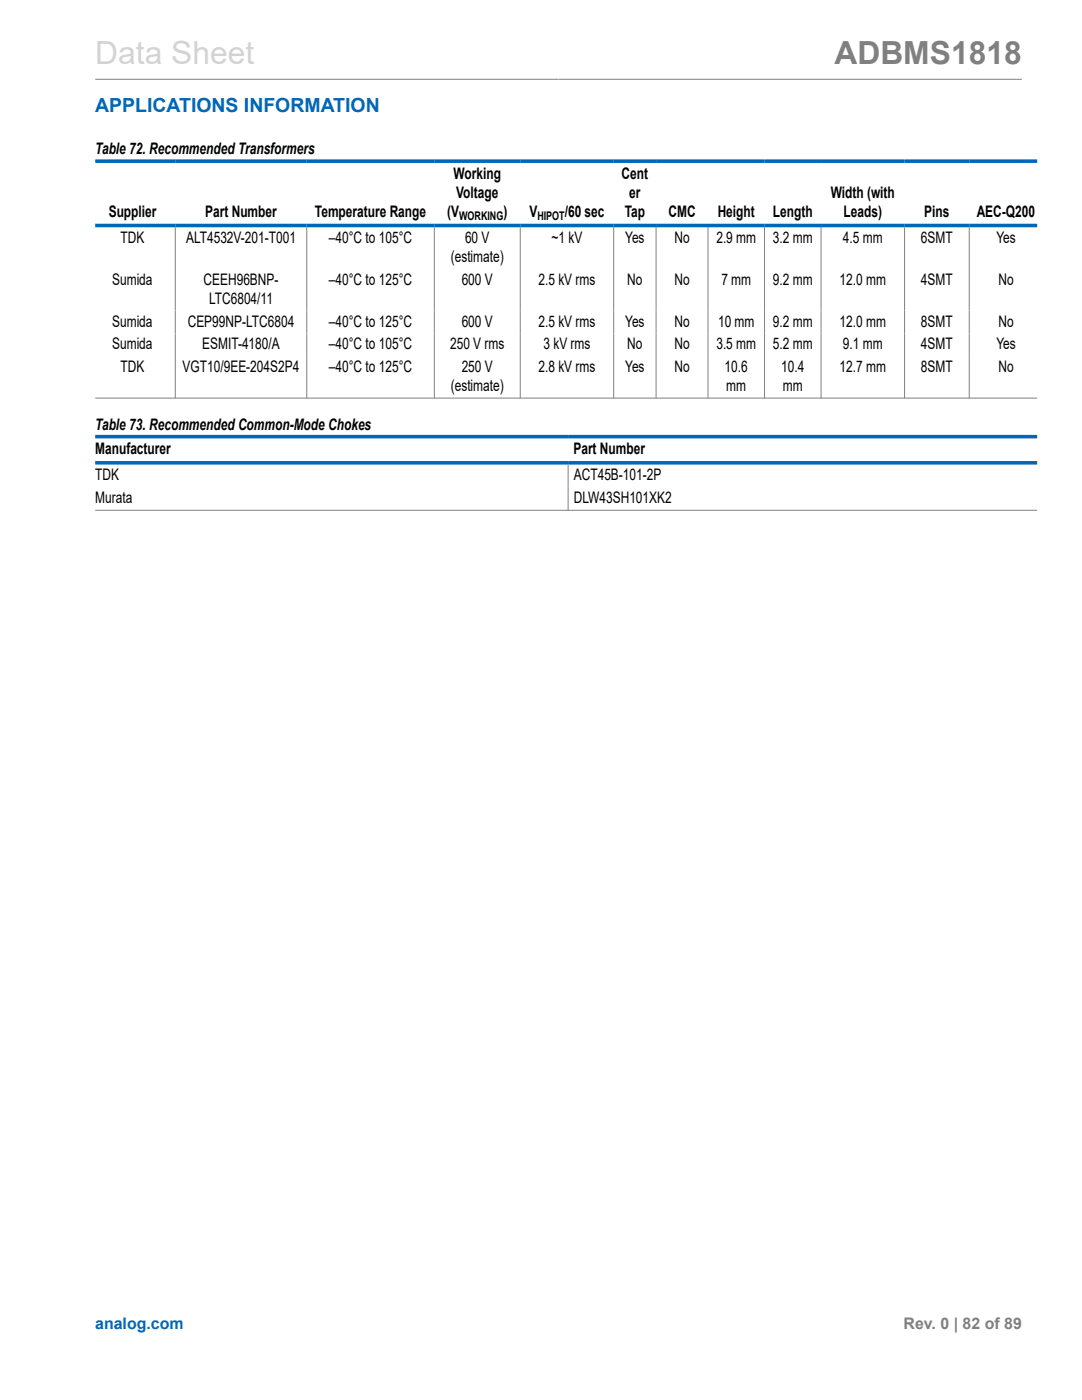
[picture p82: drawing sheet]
<svg xmlns="http://www.w3.org/2000/svg" width="216mm" height="279mm" viewBox="0 0 216 279" stroke-linecap="round" stroke-linejoin="round" font-family="sans-serif">
<defs><g id="words">
<text font-size="6.3" fill="#d3d3d3" x="19" y="12.7">Data Sheet</text>
<text font-size="6.3" fill="#808080" x="166.5" y="12.7">ADBMS1818</text>
<text font-size="3.9" fill="#0067b8" x="19" y="22.3">APPLICATIONS INFORMATION</text>
<g font-size="3.2">
<text x="19" y="30.8">Table 72. Recommended Transformers</text>
<text x="90.5" y="35.7">Working</text>
<text x="124" y="35.7">Cent</text>
<text x="91" y="39.5">Voltage</text>
<text x="125.6" y="39.5">er</text>
<text x="165.8" y="39.5">Width (with</text>
<text x="21.7" y="43.3">Supplier</text>
<text x="41" y="43.3">Part Number</text>
<text x="62.8" y="43.3">Temperature Range</text>
<text x="89.2" y="43.3">(V</text>
<text x="100.4" y="43.3">)</text>
<text x="105.6" y="43.3">V</text>
<text x="112.7" y="43.3">/60 sec</text>
<text x="124.7" y="43.3">Tap</text>
<text x="133.4" y="43.3">CMC</text>
<text x="143.2" y="43.3">Height</text>
<text x="154.2" y="43.3">Length</text>
<text x="168.3" y="43.3">Leads)</text>
<text x="184.4" y="43.3">Pins</text>
<text x="194.9" y="43.3">AEC-Q200</text>
<text x="24" y="48.5">TDK</text>
<text x="37.1" y="48.5">ALT4532V-201-T001</text>
<text x="65.6" y="48.5">–40°C to 105°C</text>
<text x="89.9" y="52.3">(estimate)</text>
<text x="92.8" y="48.5">60 V</text>
<text x="110.1" y="48.5">~1 kV</text>
<text x="124.7" y="48.5">Yes</text>
<text x="134.6" y="48.5">No</text>
<text x="142.9" y="48.5">2.9 mm</text>
<text x="154.2" y="48.5">3.2 mm</text>
<text x="168.2" y="48.5">4.5 mm</text>
<text x="183.8" y="48.5">6SMT</text>
<text x="198.8" y="48.5">Yes</text>
<text x="22.4" y="56.9">Sumida</text>
<text x="40.6" y="56.9">CEEH96BNP-</text>
<text x="65.6" y="56.9">–40°C to 125°C</text>
<text x="92.1" y="56.9">600 V</text>
<text x="107.4" y="56.9">2.5 kV rms</text>
<text x="125.2" y="56.9">No</text>
<text x="134.6" y="56.9">No</text>
<text x="143.9" y="56.9">7 mm</text>
<text x="154.2" y="56.9">9.2 mm</text>
<text x="167.5" y="56.9">12.0 mm</text>
<text x="183.8" y="56.9">4SMT</text>
<text x="199.2" y="56.9">No</text>
<text x="22.4" y="65.2">Sumida</text>
<text x="37.5" y="65.2">CEP99NP-LTC6804</text>
<text x="41.7" y="60.7">LTC6804/11</text>
<text x="65.6" y="65.2">–40°C to 125°C</text>
<text x="92.1" y="65.2">600 V</text>
<text x="107.4" y="65.2">2.5 kV rms</text>
<text x="124.7" y="65.2">Yes</text>
<text x="134.6" y="65.2">No</text>
<text x="143.3" y="65.2">10 mm</text>
<text x="154.2" y="65.2">9.2 mm</text>
<text x="167.5" y="65.2">12.0 mm</text>
<text x="183.8" y="65.2">8SMT</text>
<text x="199.2" y="65.2">No</text>
<text x="22.4" y="69.7">Sumida</text>
<text x="40.4" y="69.7">ESMIT-4180/A</text>
<text x="65.6" y="69.7">–40°C to 105°C</text>
<text x="89.8" y="69.7">250 V rms</text>
<text x="108.4" y="69.7">3 kV rms</text>
<text x="125.2" y="69.7">No</text>
<text x="134.6" y="69.7">No</text>
<text x="142.9" y="69.7">3.5 mm</text>
<text x="154.2" y="69.7">5.2 mm</text>
<text x="168.2" y="69.7">9.1 mm</text>
<text x="183.8" y="69.7">4SMT</text>
<text x="198.8" y="69.7">Yes</text>
<text x="24" y="74.2">TDK</text>
<text x="36.4" y="74.2">VGT10/9EE-204S2P4</text>
<text x="65.6" y="74.2">–40°C to 125°C</text>
<text x="92.1" y="74.2">250 V</text>
<text x="107.4" y="74.2">2.8 kV rms</text>
<text x="124.7" y="74.2">Yes</text>
<text x="134.6" y="74.2">No</text>
<text x="144.6" y="74.2">10.6</text>
<text x="155.9" y="74.2">10.4</text>
<text x="167.5" y="74.2">12.7 mm</text>
<text x="183.8" y="74.2">8SMT</text>
<text x="199.2" y="74.2">No</text>
<text x="89.9" y="78">(estimate)</text>
<text x="144.9" y="78">mm</text>
<text x="156.2" y="78">mm</text>
<text x="19" y="85.8">Table 73. Recommended Common-Mode Chokes</text>
<text x="19" y="90.7">Manufacturer</text>
<text x="19" y="95.9">TDK</text>
<text x="114.4" y="90.7">Part Number</text>
<text x="114.5" y="95.9">ACT45B-101-2P</text>
<text x="19" y="100.4">Murata</text>
<text x="114.5" y="100.4">DLW43SH101XK2</text>
</g>
<text font-size="3.2" fill="#0067b8" x="19" y="265.3">analog.com</text>
<text font-size="3.2" fill="#808080" x="180.3" y="265.3">Rev. 0 | 82 of 89</text>
<g font-size="2.4">
<text x="91.6" y="43.9">WORKING</text>
<text x="107.2" y="43.9">HIPOT</text>
</g>
</g></defs>
<g fill="none" stroke="#808080" stroke-width=".2">
<path d="M19 15.8h184.9M35 45.4v34.1M61.2 45.4v34.1M86.7 45.4v34.1M103.8 45.4v34.1M122.5 45.4v34.1M130.9 45.4v34.1M141.3 45.4v34.1M152.6 45.4v34.1M163.8 45.4v34.1M180.5 45.4v34.1M193.4 45.4v34.1"/>
<path d="M19 79.5h188M113.4 92.7v9.2M19 101.8h188"/>
</g>
<path d="M19 32.2h188M19 45h188M19 87.1h188M19 92.4h188" fill="none" stroke="#0067b8" stroke-width=".71"/>
<use href="#words"/>
</svg>
